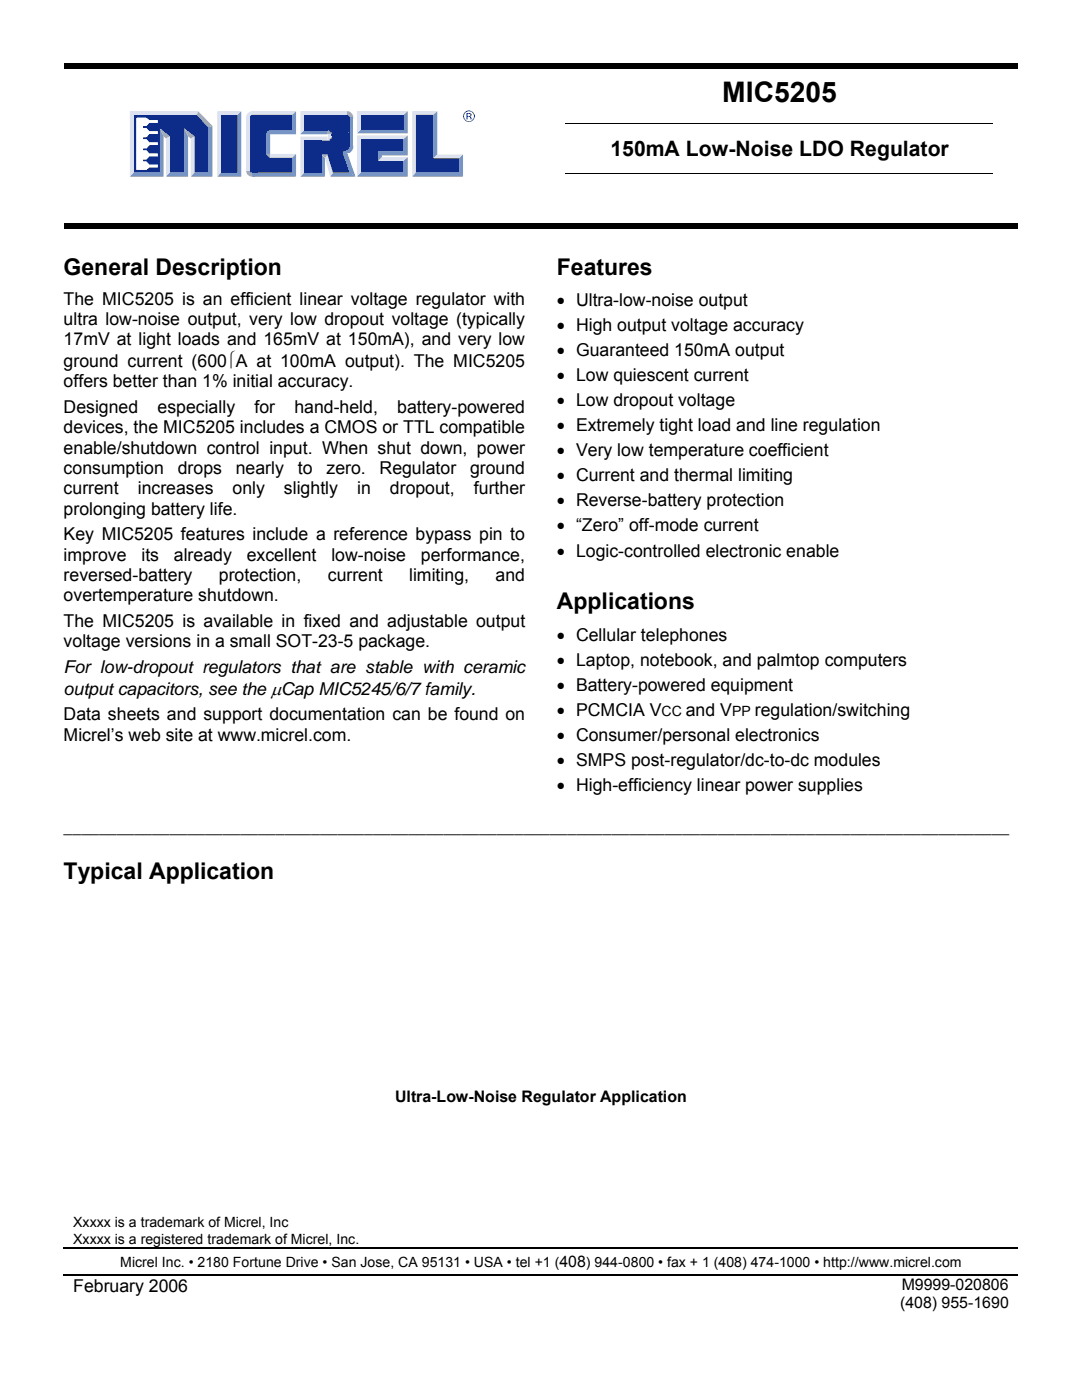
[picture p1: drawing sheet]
<svg xmlns="http://www.w3.org/2000/svg" width="216mm" height="279mm" viewBox="0 0 216 279" stroke-linecap="round" stroke-linejoin="round" font-family="sans-serif">
<defs><g id="words">
<text font-size="5.7" x="144.1" y="20.3">MIC5205</text>
<g font-size="4.6">
<text x="12.7" y="54.8">General Description</text>
<text x="111.1" y="54.8">Features</text>
<text x="111.1" y="121.6">Applications</text>
<text x="12.7" y="175.4">Typical Application</text>
</g>
<text font-size="4.2" x="121.8" y="31.1">150mA Low-Noise LDO Regulator</text>
<g font-size="3.5">
<text x="12.7" y="60.8">The MIC5205 is an efficient linear voltage regulator with</text>
<text x="12.7" y="64.9">ultra low-noise output, very low dropout voltage (typically</text>
<text x="111.1" y="61.1">• Ultra-low-noise output</text>
<text x="12.7" y="68.9">17mV at light loads and 165mV at 150mA), and very low</text>
<text x="111.1" y="66.1">• High output voltage accuracy</text>
<text x="111.1" y="71.1">• Guaranteed 150mA output</text>
<text x="12.7" y="77.3">offers better than 1% initial accuracy.</text>
<text x="12.7" y="73.3">ground current (600⎧A at 100mA output). The MIC5205</text>
<text x="111.1" y="76.1">• Low quiescent current</text>
<text x="12.7" y="82.4">Designed</text>
<text x="31.4" y="82.4">especially</text>
<text x="50.8" y="82.4">for</text>
<text x="58.8" y="82.4">hand-held,</text>
<text x="79.3" y="82.4">battery-powered</text>
<text x="111.1" y="81.1">• Low dropout voltage</text>
<text x="12.7" y="86.5">devices, the MIC5205 includes a CMOS or TTL compatible</text>
<text x="111.1" y="86.1">• Extremely tight load and line regulation</text>
<text x="12.7" y="90.6">enable/shutdown control input. When shut down, power</text>
<text x="12.7" y="94.6">consumption</text>
<text x="35.5" y="94.6">drops</text>
<text x="47.1" y="94.6">nearly</text>
<text x="59.4" y="94.6">to</text>
<text x="65.1" y="94.6">zero.</text>
<text x="75.7" y="94.6">Regulator</text>
<text x="93.8" y="94.6">ground</text>
<text x="111.1" y="91.1">• Very low temperature coefficient</text>
<text x="12.7" y="98.7">current</text>
<text x="27.5" y="98.7">increases</text>
<text x="46.4" y="98.7">only</text>
<text x="56.7" y="98.7">slightly</text>
<text x="71.3" y="98.7">in</text>
<text x="77.8" y="98.7">dropout,</text>
<text x="94.6" y="98.7">further</text>
<text x="111.1" y="96.1">• Current and thermal limiting</text>
<text x="111.1" y="101.1">• Reverse-battery protection</text>
<text x="12.7" y="102.7">prolonging battery life.</text>
<text x="12.7" y="107.8">Key MIC5205 features include a reference bypass pin to</text>
<text x="111.1" y="106.1">• “Zero” off-mode current</text>
<text x="12.7" y="111.9">improve</text>
<text x="28.2" y="111.9">its</text>
<text x="34.7" y="111.9">already</text>
<text x="49.2" y="111.9">excellent</text>
<text x="66.1" y="111.9">low-noise</text>
<text x="84" y="111.9">performance,</text>
<text x="111.1" y="111.1">• Logic-controlled electronic enable</text>
<text x="12.7" y="116">reversed-battery</text>
<text x="12.7" y="120">overtemperature shutdown.</text>
<text x="43.7" y="116">protection,</text>
<text x="65.4" y="116">current</text>
<text x="81.6" y="116">limiting,</text>
<text x="98.9" y="116">and</text>
<text x="12.7" y="125.1">The MIC5205 is available in fixed and adjustable output</text>
<text x="12.7" y="129.2">voltage versions in a small SOT-23-5 package.</text>
<text x="111.1" y="127.9">• Cellular telephones</text>
<text x="12.7" y="134.3">For low-dropout regulators that are stable with ceramic</text>
<text x="111.1" y="132.9">• Laptop, notebook, and palmtop computers</text>
<text x="111.1" y="137.9">• Battery-powered equipment</text>
<text x="12.7" y="138.6">output capacitors, see the µCap MIC5245/6/7 family.</text>
<text x="12.7" y="143.7">Data sheets and support documentation can be found on</text>
<text x="111.1" y="142.9">• PCMCIA V</text>
<text x="136.8" y="142.9">and V</text>
<text x="150.6" y="142.9">regulation/switching</text>
<text x="12.7" y="147.8">Micrel’s web site at www.micrel.com.</text>
<text x="111.1" y="147.9">• Consumer/personal electronics</text>
<text x="111.1" y="152.9">• SMPS post-regulator/dc-to-dc modules</text>
<text x="111.1" y="157.9">• High-efficiency linear power supplies</text>
<text x="12.7" y="166.2">___________________________________________________________________________________________________________</text>
<text x="14.6" y="257.8">February 2006</text>
</g>
<g font-size="3.2">
<text x="78.8" y="219.9">Ultra-Low-Noise Regulator Application</text>
<text x="179.9" y="257.5">M9999-020806</text>
<text x="179.6" y="261.1">(408) 955-1690</text>
</g>
<g font-size="2.8">
<text x="132" y="142.9">CC</text>
<text x="146.1" y="142.9">PP</text>
<text x="14.6" y="244.9">Xxxxx is a trademark of Micrel, Inc</text>
<text x="14.6" y="248.2">Xxxxx is a registered trademark of Micrel, Inc.</text>
<text x="24" y="252.8">Micrel Inc. • 2180 Fortune Drive • San Jose, CA 95131 • USA • tel +1 (408) 944-0800 • fax + 1 (408) 474-1000 • http://www.micrel.com</text>
</g>
</g></defs>
<path d="M12.8 12.7h190.3v1.1h-190.3z" fill="#000"/>
<g fill="#97add2">
<circle cx="69.2" cy="23.4" r="1.24"/>
<circle cx="50.3" cy="34" r="1.24"/>
</g>
<g fill="#dce2ef">
<path d="M82.3 22.2h4.9l-.8 .7h-3.4v11.6l-.7 .8z"/>
<path d="M43.3 22.2h4.8l-.7 .7h-3.3v11.6l-.8 .8z"/>
<path d="M53.9 30.7h5.2l-.8 .8h-4.4z"/>
<path d="M50.4 22.2h8.7l-.8 .7h-7.9z"/>
<path d="M49.1 23.4h.8v10.6h-.8z"/>
<circle cx="50.3" cy="23.4" r="1.25"/>
</g>
<path d="M53.2 30.7h.7v.8h-.7z" fill="#97add2"/>
<g fill="#0d2b88">
<path d="M72 22.9h8.6v3h-8.6z"/>
<path d="M72 27.7h8.6v2.5h-5.1v1.9h5.1v2.4h-8.6z"/>
<path d="M44.1 22.9h3.3v11.6h-3.3z"/>
</g>
<path d="M83 22.9h3.4v8.7h5.3v2.9h-8.7z" fill="#0d2b88"/>
<path d="M86.4 31.6l.8-.8h5.2l-.7 .8z" fill="#dce2ef"/>
<g fill="#7695c5">
<path d="M86.4 22.9l.8-.7v8.6l-.8 .8z"/>
<path d="M92.4 30.8v4.5l-.7-.8v-2.9z"/>
<path d="M83 34.5h8.7l.7 .8h-10.1z"/>
</g>
<g fill="#dce2ef">
<path d="M71.2 22.2h10.2l-.8 .7h-8.6v3l-.8 .7z"/>
<path d="M71.2 27h10.2l-.8 .7h-8.6v6.8l-.8 .8z"/>
<path d="M76.2 31.3h5.2l-.8 .8h-5.1z"/>
</g>
<g fill="#7695c5">
<path d="M71.2 26.6l.8-.7h8.6v-3l.8-.7v4.4z"/>
<path d="M75.5 30.2h5.1v-2.5l.8-.7v4h-5.2v.3l-.7 .8z"/>
<path d="M72 34.5h8.6v-2.4l.8-.8v4h-10.2z"/>
<path d="M48.1 22.2v13.1h-4.8l.8-.8h3.3v-11.6z"/>
</g>
<path d="M26.7 22.9h12.5l2.4 2.5v9.1h-2.8v-7.3l-2-1.6v8.9h-2.9v-7.3l-2-1.6v8.9h-5.2z" fill="#0d2b88"/>
<g fill="#dce2ef">
<path d="M25.9 22.2h13.6l-.3 .7h-12.5v11.6l-.8 .8z"/>
<path d="M38.1 27.6l.7-.4v7.3l-.7 .8z"/>
<path d="M33.1 27.6l.8-.4v7.3l-.8 .8z"/>
</g>
<g fill="#7695c5">
<path d="M31.9 25.6l.7 1.6v8.1h-6.7l.8-.8h5.2z"/>
<path d="M36.8 25.6l.7 1.6v8.1h-4.4l.8-.8h2.9z"/>
<path d="M41.6 25.4l.8-.3v10.2h-4.3l.7-.8h2.8z"/>
</g>
<g fill="#97add2">
<path d="M39.5 22.2l2.9 2.9-.8 .3-2.4-2.5z"/>
<path d="M31.9 25.6l2 1.6-.8 .4-.5-.4z"/>
<path d="M36.8 25.6l2 1.6-.7 .4-.6-.4z"/>
</g>
<g fill="#7695c5">
<path d="M59.1 30.7v4.6l-.8-.8v-3z"/>
<path d="M50.4 34.4l7.9 .1 .8 .8h-8.7z"/>
</g>
<path d="M50 23.1l.4-.2h7.9v3.2h-4.4a.76 .76 0 0 0-.7 .5v4.4l.5 .5h.2h4.4v3h-7.9l-.5-.3v-11z" fill="#0d2b88"/>
<g fill="#7695c5">
<path d="M53.4 26.2l.5-.1h4.4l.8 .7h-5.2v3.9h-.7v-4.1z"/>
<path d="M58.3 22.9l.8-.7v4.6l-.8-.7z"/>
<path d="M60.7 34.5h3.4l.8 .8h-5z"/>
<path d="M66.4 34.5h3.3l1.3 .8h-5.1z"/>
<path d="M64.1 30.8l.8 .8v3.7l-.8-.8z"/>
</g>
<g fill="#dce2ef">
<path d="M59.9 22.2l.8 .7v3.2l-.8 .7z"/>
<path d="M59.9 27.3l.8 .8v6.4l-.8 .8z"/>
<path d="M59.9 27.3h5.5v.8h-4.7z"/>
<path d="M59.9 22.2h9.4v.7h-8.6z"/>
<path d="M65.3 30.8l1.1 3.7-.5 .8-1-3.7z"/>
</g>
<path d="M64.1 30.8h1.2l-.4 .8z" fill="#97add2"/>
<path d="M59.9 26.8l.8-.7h4.7v.7z" fill="#7695c5"/>
<path d="M65.4 26.8h.7v.5h-.7z" fill="#dce2ef"/>
<path d="M60.7 28.1h3.4v6.4h-3.4z" fill="#0d2b88"/>
<path d="M68.2 28.6a1.26 1.26 0 0 1 1.7-.3 1.26 1.26 0 0 1 .5 1.6 1.26 1.26 0 0 1-1.6 .6 1.07 1.07 0 0 1-.7-1.6z" fill="#7695c5"/>
<circle cx="69.2" cy="29.3" r=".5" fill="#0d2b88"/>
<path d="M68.3 30.3l1 .3 1.7 4.7-1.3-.8z" fill="#7695c5"/>
<path d="M69.7 23.4h.8v5.9h-.8z" fill="#7695c5"/>
<path d="M60.7 22.9h8.6v3.2h-8.6z" fill="#0d2b88"/>
<path d="M66.1 23.4h3.6v5.9h-3.6z" fill="#0d2b88"/>
<g fill="#0d2b88">
<path d="M63.8 28.1h4.5v2.2l1.4 4.2h-3.3l-1.1-3.7h-1.5z"/>
<path d="M68.3 29.3h1l.2 .5-1.2 .5z"/>
</g>
<path d="M65.4 27.3h.7v.8h-.7z" fill="#dce2ef"/>
<path d="M65.4 28a.72 .72 0 0 0 .7-.7l.2 .9z" fill="#0d2b88"/>
<path d="M65.4 26.1h.7v.7h-.7z" fill="#97add2"/>
<g fill="#0d2b88">
<path d="M65.4 26.1l.8-.1-.1 .8a.72 .72 0 0 0-.7-.7z"/>
<circle cx="69.2" cy="23.4" r=".5"/>
</g>
<path d="M27.2 23.5h2l.6 .5h1.7v.5h-1.7l-.6 .6h-.6v.5h.6l.6 .6h1.7v.5h-1.7l-.6 .7h-.6v.4h.6l.6 .6h1.7v.6h-1.7l-.6 .6h-.6v.4h.6l.6 .6h1.7v.6h-1.7l-.6 .6h-.6v.4h.6l.6 .7h1.7v.5h-1.7l-.6 .5h-2z" fill="#fff"/>
<path d="M92.4 23.2a1.15 1.15 0 0 1 2.3 0 1.15 1.15 0 0 1-2.3 0zM92.6 23.2a1.01 1.01 0 0 0 2 0 1.01 1.01 0 0 0-2 0zM93.1 22.6h.8a.37 .37 0 0 1 .1 .6h-.2l.2 .1 .1 .5h-.2l-.1-.5h-.3h-.2v.5h-.2zM93.3 22.7v.5l.5-.1v-.3z" fill="#0d2b88"/>
<path d="M112.9 24.6h85.2M112.9 34.6h85.2" fill="none" stroke="#000" stroke-width=".2"/>
<path d="M12.8 44.6h95v1.1h-95zM108.1 44.6h95v1.1h-95z" fill="#000"/>
<path d="M12.7 249h190.4M12.7 254.4h190.4" fill="none" stroke="#000" stroke-width=".34"/>
<use href="#words"/>
</svg>
